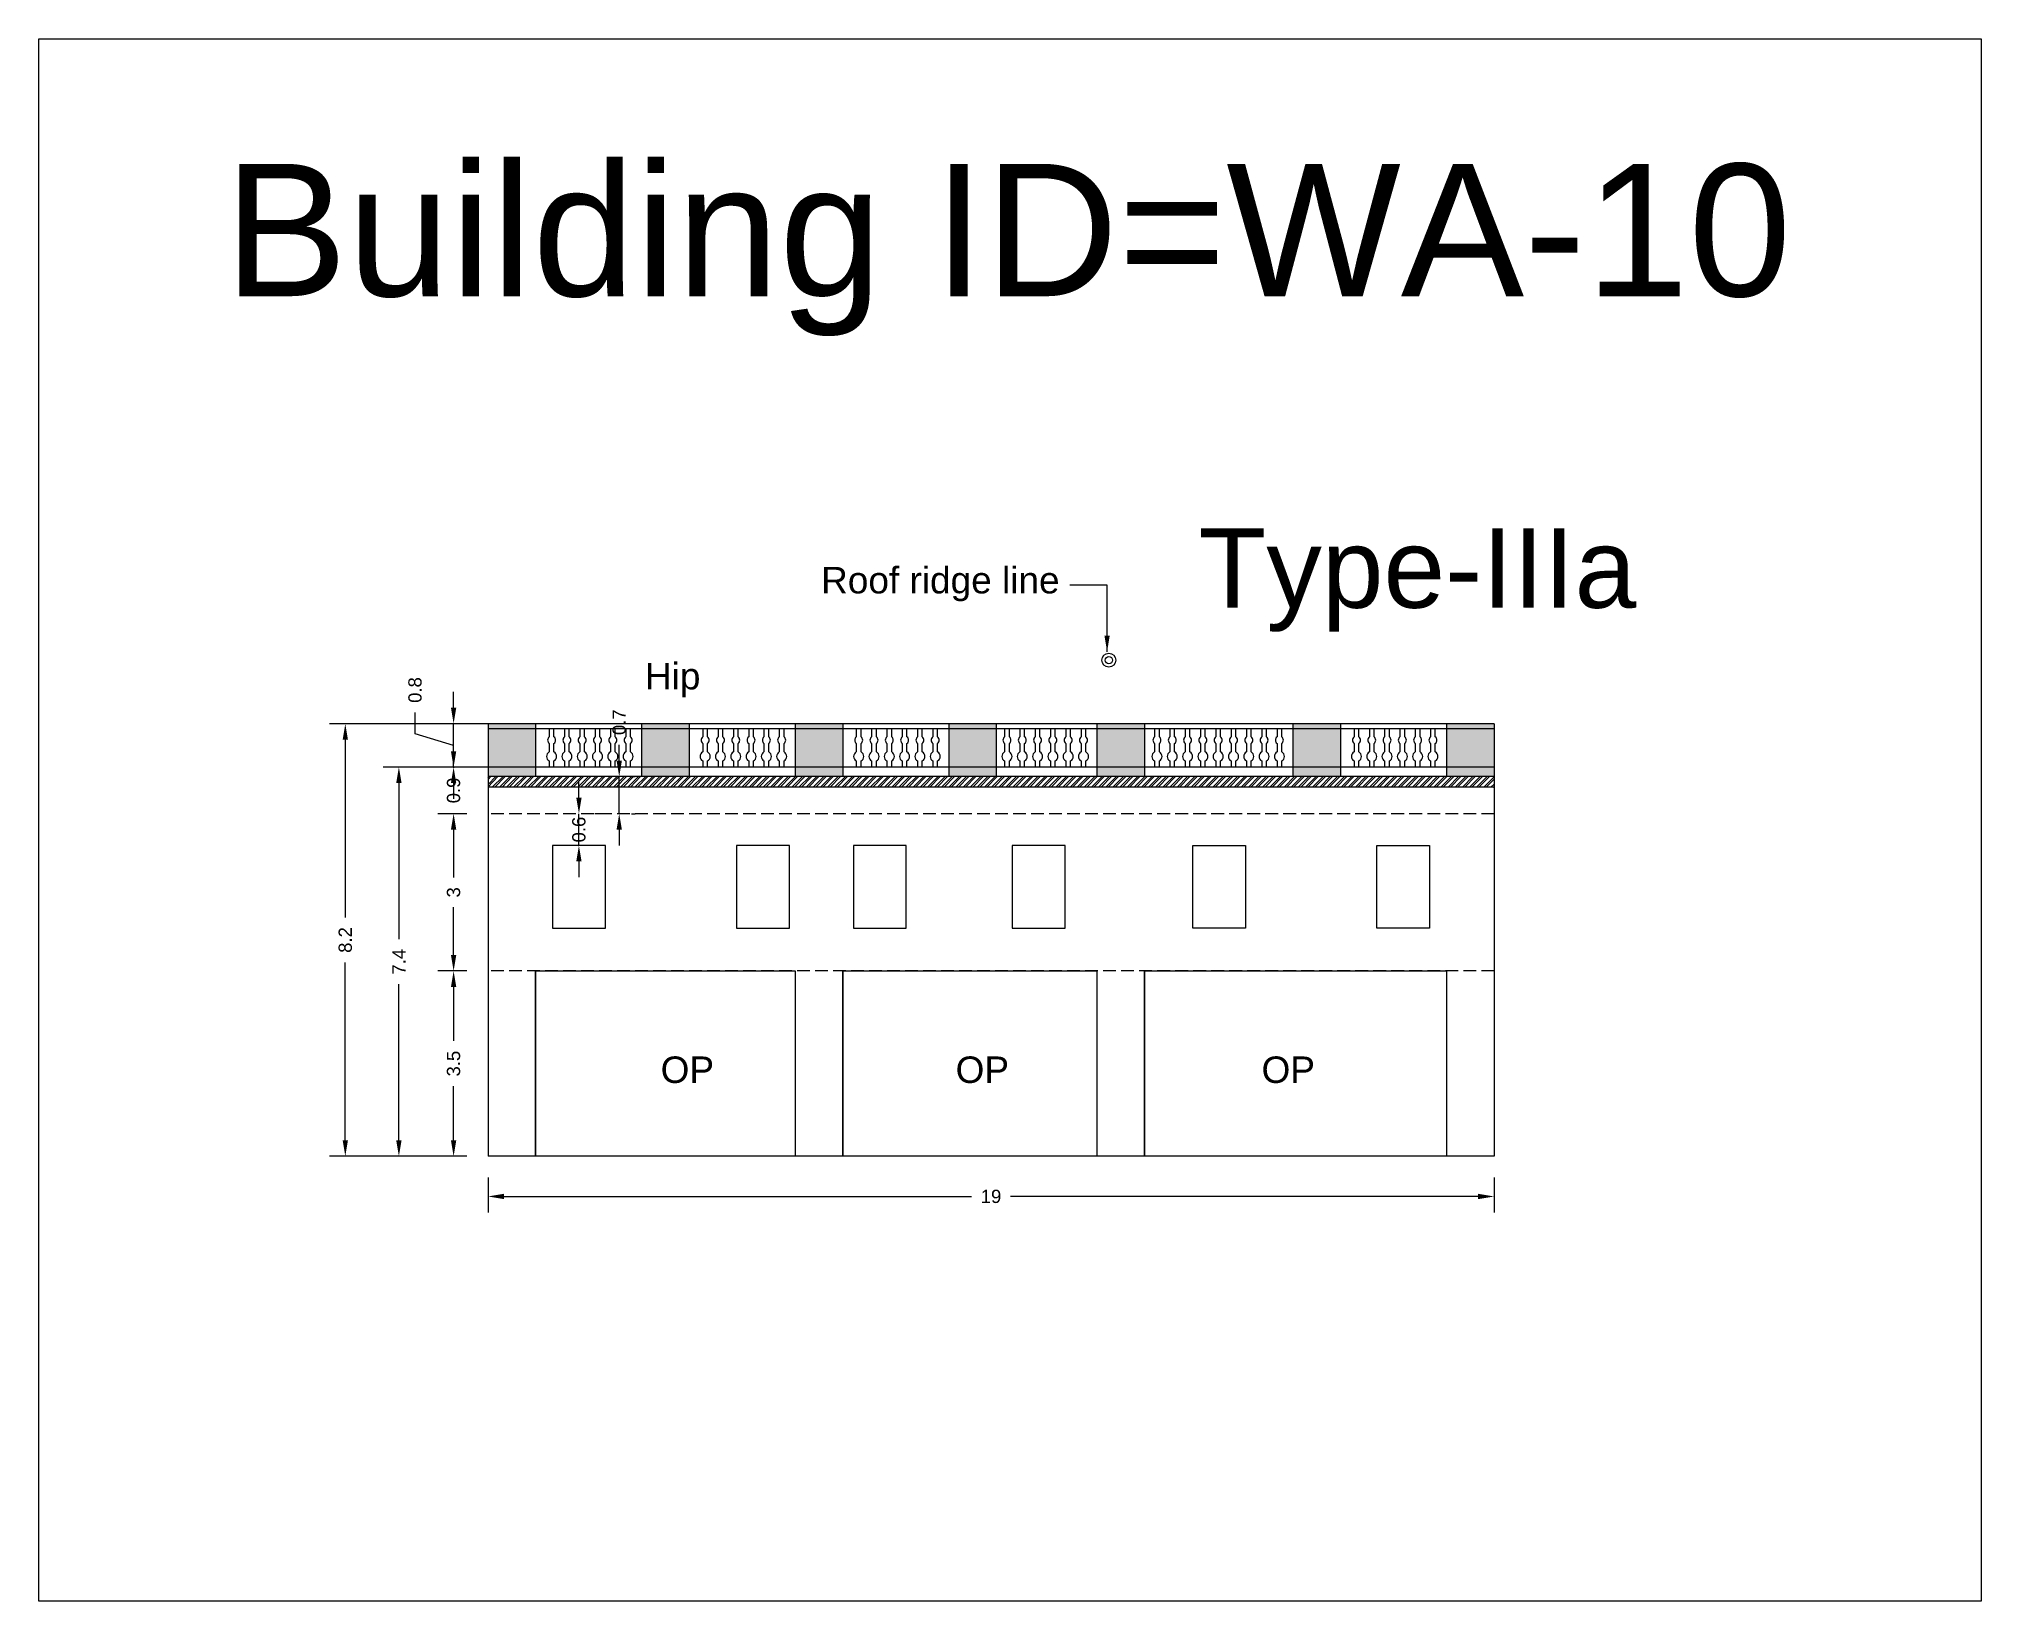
# Model space of a CAD drawing. Header units: metres. Extents: x 3416649 to 3417136, y -6712926 to -6712690.
# Drawn here: x 3417099.65 to 3417136.33, y -6712719.59 to -6712690.08 of the extents above; entities that cross this region are included whole.
import ezdxf

# ---------------------------------------------------------------- set-up
doc = ezdxf.new("R2010")
doc.units = ezdxf.units.M
doc.linetypes.add('ACAD_ISO02W100', pattern=[15, 12, -3])
doc.layers.add('Dotted', color=7, linetype='ACAD_ISO02W100', plot=False)
doc.styles.get("Standard").update_dxf_attribs({"font": 'arial.ttf'})
doc.dimstyles.new('ISO-25', dxfattribs={"dimtxt": 0.25, "dimasz": 0.3, "dimexe": 0.3, "dimexo": 0.4, "dimgap": 0.2, "dimtad": 0, "dimdec": 1, "dimdsep": 46, "dimtxsty": 'Standard', "dimcen": 2.5, "dimadec": 0, "dimazin": 0, "dimtfac": 1, "dimtdec": 1, "dimtmove": 0, "dimatfit": 3, "dimfxl": 1, "dimarcsym": 0})

msp = doc.modelspace()

# ---------------------------------------------------------------- texts
at = {"attachment_point": 1}
for s, heights, insert, char_height in [('Building ID=WA-10', [0.517], (3417103.151, -6712692.443), 2.5), ('Type-IIIa ', [0.517], (3417121.554, -6712699.328), 1.5), ('Roof ridge line', [0], (3417114.426, -6712700.056), 0.5), ('Hip', [0], (3417111.099, -6712701.868), 0.5), ('OP', [0], (3417111.395, -6712709.302), 0.5), ('OP', [0], (3417116.966, -6712709.302), 0.5), ('OP', [0], (3417122.744, -6712709.302), 0.5)]:
    msp.add_mtext_dynamic_manual_height_columns(s, width=67.86454, gutter_width=12.5, heights=heights, dxfattribs=dict(at, insert=insert, char_height=char_height))

# ---------------------------------------------------------------- blocks, each defined once
blk = doc.blocks.new('*D81')
at = {"color": 0, "lineweight": -2, "transparency": 16777216}
for p, q in [((3417109.852, -6712704.417), (3417109.852, -6712704.117)), ((3417109.852, -6712705.317), (3417109.852, -6712704.717)), ((3417110.252, -6712704.717), (3417110.152, -6712704.717)), ((3417110.252, -6712705.317), (3417110.152, -6712705.317)), ((3417109.852, -6712705.617), (3417109.852, -6712705.917))]:
    blk.add_line(p, q, dxfattribs=at)
at = {"color": 0, "transparency": 16777216}
for points in [[(3417109.802, -6712704.417), (3417109.902, -6712704.417), (3417109.852, -6712704.717)], [(3417109.802, -6712705.617), (3417109.902, -6712705.617), (3417109.852, -6712705.317)]]:
    blk.add_solid(points, dxfattribs=at)
at = {"layer": 'Defpoints', "color": 0, "transparency": 16777216}
for p in [(3417109.852, -6712704.717), (3417109.852, -6712704.717), (3417109.852, -6712705.317)]:
    blk.add_point(p, dxfattribs=at)
at = {"color": 0, "transparency": 16777216, "insert": (3417109.852, -6712705.017), "char_height": 0.25, "attachment_point": 5, "rotation": 90}
blk.add_mtext('0.6', dxfattribs=at)
blk = doc.blocks.new('*D82')
at = {"color": 0, "lineweight": -2, "transparency": 16777216}
for p, q in [((3417107.735, -6712707.687), (3417107.185, -6712707.687)), ((3417107.485, -6712707.987), (3417107.485, -6712709.008)), ((3417107.485, -6712710.887), (3417107.485, -6712709.865)), ((3417107.735, -6712711.187), (3417107.185, -6712711.187))]:
    blk.add_line(p, q, dxfattribs=at)
at = {"color": 0, "transparency": 16777216}
for points in [[(3417107.435, -6712707.987), (3417107.535, -6712707.987), (3417107.485, -6712707.687)], [(3417107.435, -6712710.887), (3417107.535, -6712710.887), (3417107.485, -6712711.187)]]:
    blk.add_solid(points, dxfattribs=at)
at = {"layer": 'Defpoints', "color": 0, "transparency": 16777216}
for p in [(3417107.485, -6712707.687), (3417108.135, -6712707.687), (3417108.135, -6712711.187)]:
    blk.add_point(p, dxfattribs=at)
at = {"color": 0, "transparency": 16777216, "insert": (3417107.485, -6712709.437), "char_height": 0.25, "attachment_point": 5, "rotation": 90}
blk.add_mtext('3.5', dxfattribs=at)
blk = doc.blocks.new('*D83')
at = {"color": 0, "lineweight": -2, "transparency": 16777216}
for p, q in [((3417107.735, -6712704.717), (3417107.185, -6712704.717)), ((3417107.485, -6712705.017), (3417107.485, -6712705.92)), ((3417107.485, -6712707.387), (3417107.485, -6712706.483)), ((3417107.735, -6712707.687), (3417107.185, -6712707.687))]:
    blk.add_line(p, q, dxfattribs=at)
at = {"color": 0, "transparency": 16777216}
for points in [[(3417107.435, -6712705.017), (3417107.535, -6712705.017), (3417107.485, -6712704.717)], [(3417107.435, -6712707.387), (3417107.535, -6712707.387), (3417107.485, -6712707.687)]]:
    blk.add_solid(points, dxfattribs=at)
at = {"layer": 'Defpoints', "color": 0, "transparency": 16777216}
for p in [(3417107.485, -6712704.717), (3417108.135, -6712704.717), (3417108.135, -6712707.687)]:
    blk.add_point(p, dxfattribs=at)
at = {"color": 0, "transparency": 16777216, "insert": (3417107.485, -6712706.202), "char_height": 0.25, "attachment_point": 5, "rotation": 90}
blk.add_mtext('3', dxfattribs=at)
blk = doc.blocks.new('*D84')
at = {"color": 0, "lineweight": -2, "transparency": 16777216}
for p, q in [((3417107.485, -6712703.537), (3417107.485, -6712703.237)), ((3417108.891, -6712703.837), (3417107.185, -6712703.837)), ((3417107.485, -6712703.837), (3417107.485, -6712703.849)), ((3417107.735, -6712704.717), (3417107.185, -6712704.717)), ((3417107.485, -6712704.717), (3417107.485, -6712704.704)), ((3417107.485, -6712705.017), (3417107.485, -6712705.317))]:
    blk.add_line(p, q, dxfattribs=at)
at = {"color": 0, "transparency": 16777216}
for points in [[(3417107.435, -6712703.537), (3417107.535, -6712703.537), (3417107.485, -6712703.837)], [(3417107.435, -6712705.017), (3417107.535, -6712705.017), (3417107.485, -6712704.717)]]:
    blk.add_solid(points, dxfattribs=at)
at = {"layer": 'Defpoints', "color": 0, "transparency": 16777216}
for p in [(3417107.485, -6712703.837), (3417109.291, -6712703.837), (3417108.135, -6712704.717)]:
    blk.add_point(p, dxfattribs=at)
at = {"color": 0, "transparency": 16777216, "insert": (3417107.485, -6712704.277), "char_height": 0.25, "attachment_point": 5, "rotation": 90}
blk.add_mtext('0.9', dxfattribs=at)
blk = doc.blocks.new('*D85')
at = {"color": 0, "lineweight": -2, "transparency": 16777216}
for p, q in [((3417107.485, -6712702.717), (3417107.485, -6712702.417)), ((3417106.757, -6712703.208), (3417106.757, -6712702.808)), ((3417108.635, -6712703.017), (3417107.185, -6712703.017)), ((3417107.485, -6712703.837), (3417107.485, -6712703.017)), ((3417107.485, -6712703.837), (3417107.485, -6712703.017)), ((3417107.485, -6712703.427), (3417106.757, -6712703.208)), ((3417108.891, -6712703.837), (3417107.185, -6712703.837)), ((3417107.485, -6712704.137), (3417107.485, -6712704.437))]:
    blk.add_line(p, q, dxfattribs=at)
at = {"color": 0, "transparency": 16777216}
for points in [[(3417107.435, -6712702.717), (3417107.535, -6712702.717), (3417107.485, -6712703.017)], [(3417107.435, -6712704.137), (3417107.535, -6712704.137), (3417107.485, -6712703.837)]]:
    blk.add_solid(points, dxfattribs=at)
at = {"layer": 'Defpoints', "color": 0, "transparency": 16777216}
for p in [(3417107.485, -6712703.017), (3417109.035, -6712703.017), (3417109.291, -6712703.837)]:
    blk.add_point(p, dxfattribs=at)
at = {"color": 0, "transparency": 16777216, "insert": (3417106.757, -6712702.381), "char_height": 0.25, "attachment_point": 5, "rotation": 90}
blk.add_mtext('0.8', dxfattribs=at)
blk = doc.blocks.new('*D86')
at = {"color": 0, "lineweight": -2, "transparency": 16777216}
for p, q in [((3417108.891, -6712703.837), (3417106.152, -6712703.837)), ((3417106.452, -6712704.137), (3417106.452, -6712707.086)), ((3417106.452, -6712710.887), (3417106.452, -6712707.938)), ((3417107.735, -6712711.187), (3417106.152, -6712711.187))]:
    blk.add_line(p, q, dxfattribs=at)
at = {"color": 0, "transparency": 16777216}
for points in [[(3417106.402, -6712704.137), (3417106.502, -6712704.137), (3417106.452, -6712703.837)], [(3417106.402, -6712710.887), (3417106.502, -6712710.887), (3417106.452, -6712711.187)]]:
    blk.add_solid(points, dxfattribs=at)
at = {"layer": 'Defpoints', "color": 0, "transparency": 16777216}
for p in [(3417106.452, -6712703.837), (3417109.291, -6712703.837), (3417108.135, -6712711.187)]:
    blk.add_point(p, dxfattribs=at)
at = {"color": 0, "transparency": 16777216, "insert": (3417106.452, -6712707.512), "char_height": 0.25, "attachment_point": 5, "rotation": 90}
blk.add_mtext('7.4', dxfattribs=at)
blk = doc.blocks.new('*D87')
at = {"color": 0, "lineweight": -2, "transparency": 16777216}
for p, q in [((3417108.635, -6712703.017), (3417105.14, -6712703.017)), ((3417105.44, -6712703.317), (3417105.44, -6712706.675)), ((3417105.44, -6712710.887), (3417105.44, -6712707.528)), ((3417107.735, -6712711.187), (3417105.14, -6712711.187))]:
    blk.add_line(p, q, dxfattribs=at)
at = {"color": 0, "transparency": 16777216}
for points in [[(3417105.39, -6712703.317), (3417105.49, -6712703.317), (3417105.44, -6712703.017)], [(3417105.39, -6712710.887), (3417105.49, -6712710.887), (3417105.44, -6712711.187)]]:
    blk.add_solid(points, dxfattribs=at)
at = {"layer": 'Defpoints', "color": 0, "transparency": 16777216}
for p in [(3417105.44, -6712703.017), (3417109.035, -6712703.017), (3417108.135, -6712711.187)]:
    blk.add_point(p, dxfattribs=at)
at = {"color": 0, "transparency": 16777216, "insert": (3417105.44, -6712707.102), "char_height": 0.25, "attachment_point": 5, "rotation": 90}
blk.add_mtext('8.2', dxfattribs=at)
blk = doc.blocks.new('*D88')
at = {"color": 0, "lineweight": -2, "transparency": 16777216}
for p, q in [((3417108.135, -6712711.587), (3417108.135, -6712712.246)), ((3417127.135, -6712711.587), (3417127.135, -6712712.246)), ((3417108.435, -6712711.946), (3417117.268, -6712711.946)), ((3417126.835, -6712711.946), (3417118.003, -6712711.946))]:
    blk.add_line(p, q, dxfattribs=at)
at = {"color": 0, "transparency": 16777216}
for points in [[(3417108.435, -6712711.896), (3417108.435, -6712711.996), (3417108.135, -6712711.946)], [(3417126.835, -6712711.896), (3417126.835, -6712711.996), (3417127.135, -6712711.946)]]:
    blk.add_solid(points, dxfattribs=at)
at = {"layer": 'Defpoints', "color": 0, "transparency": 16777216}
for p in [(3417108.135, -6712711.187), (3417127.135, -6712711.187), (3417127.135, -6712711.946)]:
    blk.add_point(p, dxfattribs=at)
at = {"color": 0, "transparency": 16777216, "insert": (3417117.635, -6712711.946), "char_height": 0.25, "attachment_point": 5}
blk.add_mtext('19', dxfattribs=at)
blk = doc.blocks.new('*D89')
at = {"color": 0, "lineweight": -2, "transparency": 16777216}
for p, q in [((3417110.613, -6712703.717), (3417110.613, -6712703.417)), ((3417110.613, -6712704.717), (3417110.613, -6712704.017)), ((3417110.845, -6712704.017), (3417110.913, -6712704.017)), ((3417110.845, -6712704.717), (3417110.913, -6712704.717)), ((3417110.613, -6712705.017), (3417110.613, -6712705.317))]:
    blk.add_line(p, q, dxfattribs=at)
at = {"color": 0, "transparency": 16777216}
for points in [[(3417110.563, -6712703.717), (3417110.663, -6712703.717), (3417110.613, -6712704.017)], [(3417110.563, -6712705.017), (3417110.663, -6712705.017), (3417110.613, -6712704.717)]]:
    blk.add_solid(points, dxfattribs=at)
at = {"layer": 'Defpoints', "color": 0, "transparency": 16777216}
for p in [(3417110.445, -6712704.017), (3417110.613, -6712704.017), (3417110.445, -6712704.717)]:
    blk.add_point(p, dxfattribs=at)
at = {"color": 0, "transparency": 16777216, "insert": (3417110.613, -6712702.989), "char_height": 0.25, "attachment_point": 5, "rotation": 90}
blk.add_mtext('0.7', dxfattribs=at)

# ---------------------------------------------------------------- dimensions: what is measured, and where the dimension line sits
for base, p1, p2, picture, middle in [((3417107.485, -6712703.017), (3417109.291, -6712703.837), (3417109.035, -6712703.017), '*D85', (3417106.757, -6712702.608)), ((3417107.485, -6712703.837), (3417108.135, -6712704.717), (3417109.291, -6712703.837), '*D84', (3417107.485, -6712704.277)), ((3417107.485, -6712704.717), (3417108.135, -6712707.687), (3417108.135, -6712704.717), '*D83', (3417107.485, -6712706.202))]:
    dim = msp.add_linear_dim(base=base, p1=p1, p2=p2, angle=90, dimstyle='ISO-25', override={"dimtmove": 1})
    dim.commit()
    dim.dimension.update_dxf_attribs({"geometry": picture, "text_midpoint": middle})
for base, p1, p2, picture, middle in [((3417105.44, -6712703.017), (3417108.135, -6712711.187), (3417109.035, -6712703.017), '*D87', (3417105.44, -6712707.102)), ((3417110.613, -6712704.017), (3417110.445, -6712704.717), (3417110.445, -6712704.017), '*D89', (3417110.613, -6712702.989)), ((3417106.45238676, -6712703.836630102), (3417108.135382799, -6712711.186630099), (3417109.290869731, -6712703.836630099), '*D86', (3417106.452386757, -6712707.511630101)), ((3417107.485, -6712707.687), (3417108.135, -6712711.187), (3417108.135, -6712707.687), '*D82', (3417107.485, -6712709.437))]:
    dim = msp.add_linear_dim(base=base, p1=p1, p2=p2, angle=90, dimstyle='ISO-25')
    dim.commit()
    dim.dimension.update_dxf_attribs({"geometry": picture, "text_midpoint": middle})
dim = msp.add_linear_dim(base=(3417109.852, -6712704.717), p1=(3417109.852, -6712705.317), p2=(3417109.852, -6712704.717), angle=90, dimstyle='ISO-25')
dim.commit()
dim.dimension.update_dxf_attribs({"geometry": '*D81', "text_midpoint": (3417109.852, -6712705.017), "dimtype": 160})
dim = msp.add_linear_dim(base=(3417127.135, -6712711.946), p1=(3417108.135, -6712711.187), p2=(3417127.135, -6712711.187), dimstyle='ISO-25')
dim.commit()
dim.dimension.update_dxf_attribs({"geometry": '*D88', "text_midpoint": (3417117.635, -6712711.946)})

# ---------------------------------------------------------------- hatches: boundary and pattern name
h = msp.add_hatch(color=256)
h.dxf.hatch_style = 1
h.paths.add_polyline_path([(3417108.135, -6712703.017), (3417108.135, -6712704.017), (3417109.035, -6712704.017), (3417109.035, -6712703.017)])
h.paths.add_polyline_path([(3417111.935, -6712703.017), (3417111.035, -6712703.017), (3417111.035, -6712704.017), (3417111.935, -6712704.017)])
h.paths.add_polyline_path([(3417114.835, -6712704.017), (3417114.835, -6712703.017), (3417113.935, -6712703.017), (3417113.935, -6712704.017)])
h.paths.add_polyline_path([(3417116.835, -6712704.017), (3417117.735, -6712704.017), (3417117.735, -6712703.017), (3417116.835, -6712703.017)])
h.paths.add_polyline_path([(3417119.635, -6712704.017), (3417120.535, -6712704.017), (3417120.535, -6712703.017), (3417119.635, -6712703.017)])
h.paths.add_polyline_path([(3417123.335, -6712704.017), (3417124.235, -6712704.017), (3417124.235, -6712703.017), (3417123.335, -6712703.017)])
h.paths.add_polyline_path([(3417127.135, -6712703.017), (3417126.235, -6712703.017), (3417126.235, -6712704.017), (3417127.135, -6712704.017)])
h = msp.add_hatch()
h.set_pattern_fill('ANSI32', color=256, scale=0.01)
h.set_pattern_definition([(45, (-112.7334, 0), (-0.067351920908, 0.067351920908), []), (45, (-112.6885, 0), (-0.067351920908, 0.067351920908), [])])
h.paths.add_polyline_path([(3417108.135, -6712704.017), (3417108.135, -6712704.217), (3417127.135, -6712704.217), (3417127.135, -6712704.017)])

# ---------------------------------------------------------------- linework, layer by layer
for points in [[(3417099.652, -6712690.082), (3417136.334, -6712690.082), (3417136.334, -6712719.589), (3417099.652, -6712719.589)], [(3417109.352, -6712706.877), (3417110.352, -6712706.877), (3417110.352, -6712705.317), (3417109.352, -6712705.317)], [(3417112.827, -6712706.877), (3417113.827, -6712706.877), (3417113.827, -6712705.317), (3417112.827, -6712705.317)], [(3417115.035, -6712706.877), (3417116.035, -6712706.877), (3417116.035, -6712705.317), (3417115.035, -6712705.317)], [(3417118.035, -6712706.877), (3417119.035, -6712706.877), (3417119.035, -6712705.317), (3417118.035, -6712705.317)], [(3417122.444, -6712706.877), (3417121.444, -6712706.877), (3417121.444, -6712705.317), (3417122.444, -6712705.317)], [(3417125.919, -6712706.877), (3417124.919, -6712706.877), (3417124.919, -6712705.317), (3417125.919, -6712705.317)], [(3417109.035, -6712707.687), (3417113.935, -6712707.687), (3417113.935, -6712711.187), (3417109.035, -6712711.187)], [(3417114.835, -6712707.687), (3417119.635, -6712707.687), (3417119.635, -6712711.187), (3417114.835, -6712711.187)], [(3417120.535, -6712707.687), (3417126.235, -6712707.687), (3417126.235, -6712711.187), (3417120.535, -6712711.187)]]:
    msp.add_lwpolyline(points, close=True)
for points in [[(3417127.135, -6712703.017), (3417108.135, -6712703.017)], [(3417108.135, -6712703.017), (3417108.135, -6712711.187)], [(3417109.035, -6712703.017), (3417109.035, -6712704.017)], [(3417111.035, -6712703.017), (3417111.035, -6712704.017)], [(3417111.935, -6712703.017), (3417111.935, -6712704.017)], [(3417113.935, -6712703.017), (3417113.935, -6712704.017)], [(3417114.835, -6712703.017), (3417114.835, -6712704.017)], [(3417116.835, -6712703.017), (3417116.835, -6712704.017)], [(3417117.735, -6712703.017), (3417117.735, -6712704.017)], [(3417119.635, -6712703.017), (3417119.635, -6712704.017)], [(3417120.535, -6712703.017), (3417120.535, -6712704.017)], [(3417123.335, -6712703.017), (3417123.335, -6712704.017)], [(3417124.235, -6712703.017), (3417124.235, -6712704.017)], [(3417126.235, -6712703.017), (3417126.235, -6712704.017)], [(3417127.135, -6712703.017), (3417127.135, -6712711.187)], [(3417127.135, -6712703.117), (3417108.135, -6712703.117)], [(3417127.135, -6712703.837), (3417108.135, -6712703.837)], [(3417127.135, -6712704.017), (3417108.135, -6712704.017)], [(3417127.135, -6712704.217), (3417108.135, -6712704.217)], [(3417109.035, -6712707.687), (3417109.035, -6712711.187)], [(3417113.935, -6712707.687), (3417113.935, -6712711.187)], [(3417114.835, -6712707.687), (3417114.835, -6712711.187)], [(3417119.635, -6712707.687), (3417119.635, -6712711.187)], [(3417120.535, -6712707.687), (3417120.535, -6712711.187)], [(3417126.235, -6712707.687), (3417126.235, -6712711.187)], [(3417127.135, -6712711.187), (3417108.135, -6712711.187)]]:
    msp.add_lwpolyline(points)
for points in [[(3417109.291, -6712703.117), (3417109.291, -6712703.267, 0.504557), (3417109.291, -6712703.389), (3417109.291, -6712703.551, 0.59952), (3417109.291, -6712703.719), (3417109.291, -6712703.837)], [(3417109.381, -6712703.837), (3417109.381, -6712703.719, 0.59952), (3417109.381, -6712703.551), (3417109.381, -6712703.389, 0.504557), (3417109.381, -6712703.267), (3417109.381, -6712703.117)], [(3417109.58, -6712703.117), (3417109.58, -6712703.267, 0.504557), (3417109.58, -6712703.389), (3417109.58, -6712703.551, 0.59952), (3417109.58, -6712703.719), (3417109.58, -6712703.837)], [(3417109.67, -6712703.837), (3417109.67, -6712703.719, 0.59952), (3417109.67, -6712703.551), (3417109.67, -6712703.389, 0.504557), (3417109.67, -6712703.267), (3417109.67, -6712703.117)], [(3417109.869, -6712703.117), (3417109.869, -6712703.267, 0.504557), (3417109.869, -6712703.389), (3417109.869, -6712703.551, 0.59952), (3417109.869, -6712703.719), (3417109.869, -6712703.837)], [(3417109.959, -6712703.837), (3417109.959, -6712703.719, 0.59952), (3417109.959, -6712703.551), (3417109.959, -6712703.389, 0.504557), (3417109.959, -6712703.267), (3417109.959, -6712703.117)], [(3417110.158, -6712703.117), (3417110.158, -6712703.267, 0.504557), (3417110.158, -6712703.389), (3417110.158, -6712703.551, 0.59952), (3417110.158, -6712703.719), (3417110.158, -6712703.837)], [(3417110.248, -6712703.837), (3417110.248, -6712703.719, 0.59952), (3417110.248, -6712703.551), (3417110.248, -6712703.389, 0.504557), (3417110.248, -6712703.267), (3417110.248, -6712703.117)], [(3417110.447, -6712703.117), (3417110.447, -6712703.267, 0.504557), (3417110.447, -6712703.389), (3417110.447, -6712703.551, 0.59952), (3417110.447, -6712703.719), (3417110.447, -6712703.837)], [(3417110.537, -6712703.837), (3417110.537, -6712703.719, 0.59952), (3417110.537, -6712703.551), (3417110.537, -6712703.389, 0.504557), (3417110.537, -6712703.267), (3417110.537, -6712703.117)], [(3417110.736, -6712703.117), (3417110.736, -6712703.267, 0.504557), (3417110.736, -6712703.389), (3417110.736, -6712703.551, 0.59952), (3417110.736, -6712703.719), (3417110.736, -6712703.837)], [(3417110.826, -6712703.837), (3417110.826, -6712703.719, 0.59952), (3417110.826, -6712703.551), (3417110.826, -6712703.389, 0.504557), (3417110.826, -6712703.267), (3417110.826, -6712703.117)], [(3417112.191, -6712703.117), (3417112.191, -6712703.267, 0.504557), (3417112.191, -6712703.389), (3417112.191, -6712703.551, 0.59952), (3417112.191, -6712703.719), (3417112.191, -6712703.837)], [(3417112.281, -6712703.837), (3417112.281, -6712703.719, 0.59952), (3417112.281, -6712703.551), (3417112.281, -6712703.389, 0.504557), (3417112.281, -6712703.267), (3417112.281, -6712703.117)], [(3417112.48, -6712703.117), (3417112.48, -6712703.267, 0.504557), (3417112.48, -6712703.389), (3417112.48, -6712703.551, 0.59952), (3417112.48, -6712703.719), (3417112.48, -6712703.837)], [(3417112.57, -6712703.837), (3417112.57, -6712703.719, 0.59952), (3417112.57, -6712703.551), (3417112.57, -6712703.389, 0.504557), (3417112.57, -6712703.267), (3417112.57, -6712703.117)], [(3417112.769, -6712703.117), (3417112.769, -6712703.267, 0.504557), (3417112.769, -6712703.389), (3417112.769, -6712703.551, 0.59952), (3417112.769, -6712703.719), (3417112.769, -6712703.837)], [(3417112.859, -6712703.837), (3417112.859, -6712703.719, 0.59952), (3417112.859, -6712703.551), (3417112.859, -6712703.389, 0.504557), (3417112.859, -6712703.267), (3417112.859, -6712703.117)], [(3417113.058, -6712703.117), (3417113.058, -6712703.267, 0.504557), (3417113.058, -6712703.389), (3417113.058, -6712703.551, 0.59952), (3417113.058, -6712703.719), (3417113.058, -6712703.837)], [(3417113.148, -6712703.837), (3417113.148, -6712703.719, 0.59952), (3417113.148, -6712703.551), (3417113.148, -6712703.389, 0.504557), (3417113.148, -6712703.267), (3417113.148, -6712703.117)], [(3417113.347, -6712703.117), (3417113.347, -6712703.267, 0.504557), (3417113.347, -6712703.389), (3417113.347, -6712703.551, 0.59952), (3417113.347, -6712703.719), (3417113.347, -6712703.837)], [(3417113.437, -6712703.837), (3417113.437, -6712703.719, 0.59952), (3417113.437, -6712703.551), (3417113.437, -6712703.389, 0.504557), (3417113.437, -6712703.267), (3417113.437, -6712703.117)], [(3417113.636, -6712703.117), (3417113.636, -6712703.267, 0.504557), (3417113.636, -6712703.389), (3417113.636, -6712703.551, 0.59952), (3417113.636, -6712703.719), (3417113.636, -6712703.837)], [(3417113.726, -6712703.837), (3417113.726, -6712703.719, 0.59952), (3417113.726, -6712703.551), (3417113.726, -6712703.389, 0.504557), (3417113.726, -6712703.267), (3417113.726, -6712703.117)], [(3417115.091, -6712703.117), (3417115.091, -6712703.267, 0.504557), (3417115.091, -6712703.389), (3417115.091, -6712703.551, 0.59952), (3417115.091, -6712703.719), (3417115.091, -6712703.837)], [(3417115.181, -6712703.837), (3417115.181, -6712703.719, 0.59952), (3417115.181, -6712703.551), (3417115.181, -6712703.389, 0.504557), (3417115.181, -6712703.267), (3417115.181, -6712703.117)], [(3417115.38, -6712703.117), (3417115.38, -6712703.267, 0.504557), (3417115.38, -6712703.389), (3417115.38, -6712703.551, 0.59952), (3417115.38, -6712703.719), (3417115.38, -6712703.837)], [(3417115.47, -6712703.837), (3417115.47, -6712703.719, 0.59952), (3417115.47, -6712703.551), (3417115.47, -6712703.389, 0.504557), (3417115.47, -6712703.267), (3417115.47, -6712703.117)], [(3417115.669, -6712703.117), (3417115.669, -6712703.267, 0.504557), (3417115.669, -6712703.389), (3417115.669, -6712703.551, 0.59952), (3417115.669, -6712703.719), (3417115.669, -6712703.837)], [(3417115.759, -6712703.837), (3417115.759, -6712703.719, 0.59952), (3417115.759, -6712703.551), (3417115.759, -6712703.389, 0.504557), (3417115.759, -6712703.267), (3417115.759, -6712703.117)], [(3417115.958, -6712703.117), (3417115.958, -6712703.267, 0.504557), (3417115.958, -6712703.389), (3417115.958, -6712703.551, 0.59952), (3417115.958, -6712703.719), (3417115.958, -6712703.837)], [(3417116.048, -6712703.837), (3417116.048, -6712703.719, 0.59952), (3417116.048, -6712703.551), (3417116.048, -6712703.389, 0.504557), (3417116.048, -6712703.267), (3417116.048, -6712703.117)], [(3417116.247, -6712703.117), (3417116.247, -6712703.267, 0.504557), (3417116.247, -6712703.389), (3417116.247, -6712703.551, 0.59952), (3417116.247, -6712703.719), (3417116.247, -6712703.837)], [(3417116.337, -6712703.837), (3417116.337, -6712703.719, 0.59952), (3417116.337, -6712703.551), (3417116.337, -6712703.389, 0.504557), (3417116.337, -6712703.267), (3417116.337, -6712703.117)], [(3417116.536, -6712703.117), (3417116.536, -6712703.267, 0.504557), (3417116.536, -6712703.389), (3417116.536, -6712703.551, 0.59952), (3417116.536, -6712703.719), (3417116.536, -6712703.837)], [(3417116.626, -6712703.837), (3417116.626, -6712703.719, 0.59952), (3417116.626, -6712703.551), (3417116.626, -6712703.389, 0.504557), (3417116.626, -6712703.267), (3417116.626, -6712703.117)], [(3417117.891, -6712703.117), (3417117.891, -6712703.267, 0.504557), (3417117.891, -6712703.389), (3417117.891, -6712703.551, 0.59952), (3417117.891, -6712703.719), (3417117.891, -6712703.837)], [(3417117.981, -6712703.837), (3417117.981, -6712703.719, 0.59952), (3417117.981, -6712703.551), (3417117.981, -6712703.389, 0.504557), (3417117.981, -6712703.267), (3417117.981, -6712703.117)], [(3417118.18, -6712703.117), (3417118.18, -6712703.267, 0.504557), (3417118.18, -6712703.389), (3417118.18, -6712703.551, 0.59952), (3417118.18, -6712703.719), (3417118.18, -6712703.837)], [(3417118.27, -6712703.837), (3417118.27, -6712703.719, 0.59952), (3417118.27, -6712703.551), (3417118.27, -6712703.389, 0.504557), (3417118.27, -6712703.267), (3417118.27, -6712703.117)], [(3417118.469, -6712703.117), (3417118.469, -6712703.267, 0.504557), (3417118.469, -6712703.389), (3417118.469, -6712703.551, 0.59952), (3417118.469, -6712703.719), (3417118.469, -6712703.837)], [(3417118.559, -6712703.837), (3417118.559, -6712703.719, 0.59952), (3417118.559, -6712703.551), (3417118.559, -6712703.389, 0.504557), (3417118.559, -6712703.267), (3417118.559, -6712703.117)], [(3417118.758, -6712703.117), (3417118.758, -6712703.267, 0.504557), (3417118.758, -6712703.389), (3417118.758, -6712703.551, 0.59952), (3417118.758, -6712703.719), (3417118.758, -6712703.837)], [(3417118.848, -6712703.837), (3417118.848, -6712703.719, 0.59952), (3417118.848, -6712703.551), (3417118.848, -6712703.389, 0.504557), (3417118.848, -6712703.267), (3417118.848, -6712703.117)], [(3417119.047, -6712703.117), (3417119.047, -6712703.267, 0.504557), (3417119.047, -6712703.389), (3417119.047, -6712703.551, 0.59952), (3417119.047, -6712703.719), (3417119.047, -6712703.837)], [(3417119.137, -6712703.837), (3417119.137, -6712703.719, 0.59952), (3417119.137, -6712703.551), (3417119.137, -6712703.389, 0.504557), (3417119.137, -6712703.267), (3417119.137, -6712703.117)], [(3417119.336, -6712703.117), (3417119.336, -6712703.267, 0.504557), (3417119.336, -6712703.389), (3417119.336, -6712703.551, 0.59952), (3417119.336, -6712703.719), (3417119.336, -6712703.837)], [(3417119.426, -6712703.837), (3417119.426, -6712703.719, 0.59952), (3417119.426, -6712703.551), (3417119.426, -6712703.389, 0.504557), (3417119.426, -6712703.267), (3417119.426, -6712703.117)], [(3417120.724, -6712703.117), (3417120.724, -6712703.267, 0.504557), (3417120.724, -6712703.389), (3417120.724, -6712703.551, 0.59952), (3417120.724, -6712703.719), (3417120.724, -6712703.837)], [(3417120.814, -6712703.837), (3417120.814, -6712703.719, 0.59952), (3417120.814, -6712703.551), (3417120.814, -6712703.389, 0.504557), (3417120.814, -6712703.267), (3417120.814, -6712703.117)], [(3417121.013, -6712703.117), (3417121.013, -6712703.267, 0.504557), (3417121.013, -6712703.389), (3417121.013, -6712703.551, 0.59952), (3417121.013, -6712703.719), (3417121.013, -6712703.837)], [(3417121.103, -6712703.837), (3417121.103, -6712703.719, 0.59952), (3417121.103, -6712703.551), (3417121.103, -6712703.389, 0.504557), (3417121.103, -6712703.267), (3417121.103, -6712703.117)], [(3417121.302, -6712703.117), (3417121.302, -6712703.267, 0.504557), (3417121.302, -6712703.389), (3417121.302, -6712703.551, 0.59952), (3417121.302, -6712703.719), (3417121.302, -6712703.837)], [(3417121.392, -6712703.837), (3417121.392, -6712703.719, 0.59952), (3417121.392, -6712703.551), (3417121.392, -6712703.389, 0.504557), (3417121.392, -6712703.267), (3417121.392, -6712703.117)], [(3417121.591, -6712703.117), (3417121.591, -6712703.267, 0.504557), (3417121.591, -6712703.389), (3417121.591, -6712703.551, 0.59952), (3417121.591, -6712703.719), (3417121.591, -6712703.837)], [(3417121.681, -6712703.837), (3417121.681, -6712703.719, 0.59952), (3417121.681, -6712703.551), (3417121.681, -6712703.389, 0.504557), (3417121.681, -6712703.267), (3417121.681, -6712703.117)], [(3417121.88, -6712703.117), (3417121.88, -6712703.267, 0.504557), (3417121.88, -6712703.389), (3417121.88, -6712703.551, 0.59952), (3417121.88, -6712703.719), (3417121.88, -6712703.837)], [(3417121.97, -6712703.837), (3417121.97, -6712703.719, 0.59952), (3417121.97, -6712703.551), (3417121.97, -6712703.389, 0.504557), (3417121.97, -6712703.267), (3417121.97, -6712703.117)], [(3417122.169, -6712703.117), (3417122.169, -6712703.267, 0.504557), (3417122.169, -6712703.389), (3417122.169, -6712703.551, 0.59952), (3417122.169, -6712703.719), (3417122.169, -6712703.837)], [(3417122.259, -6712703.837), (3417122.259, -6712703.719, 0.59952), (3417122.259, -6712703.551), (3417122.259, -6712703.389, 0.504557), (3417122.259, -6712703.267), (3417122.259, -6712703.117)], [(3417122.458, -6712703.117), (3417122.458, -6712703.267, 0.504557), (3417122.458, -6712703.389), (3417122.458, -6712703.551, 0.59952), (3417122.458, -6712703.719), (3417122.458, -6712703.837)], [(3417122.548, -6712703.837), (3417122.548, -6712703.719, 0.59952), (3417122.548, -6712703.551), (3417122.548, -6712703.389, 0.504557), (3417122.548, -6712703.267), (3417122.548, -6712703.117)], [(3417122.747, -6712703.117), (3417122.747, -6712703.267, 0.504557), (3417122.747, -6712703.389), (3417122.747, -6712703.551, 0.59952), (3417122.747, -6712703.719), (3417122.747, -6712703.837)], [(3417122.837, -6712703.837), (3417122.837, -6712703.719, 0.59952), (3417122.837, -6712703.551), (3417122.837, -6712703.389, 0.504557), (3417122.837, -6712703.267), (3417122.837, -6712703.117)], [(3417123.036, -6712703.117), (3417123.036, -6712703.267, 0.504557), (3417123.036, -6712703.389), (3417123.036, -6712703.551, 0.59952), (3417123.036, -6712703.719), (3417123.036, -6712703.837)], [(3417123.126, -6712703.837), (3417123.126, -6712703.719, 0.59952), (3417123.126, -6712703.551), (3417123.126, -6712703.389, 0.504557), (3417123.126, -6712703.267), (3417123.126, -6712703.117)], [(3417124.491, -6712703.117), (3417124.491, -6712703.267, 0.504557), (3417124.491, -6712703.389), (3417124.491, -6712703.551, 0.59952), (3417124.491, -6712703.719), (3417124.491, -6712703.837)], [(3417124.581, -6712703.837), (3417124.581, -6712703.719, 0.59952), (3417124.581, -6712703.551), (3417124.581, -6712703.389, 0.504557), (3417124.581, -6712703.267), (3417124.581, -6712703.117)], [(3417124.78, -6712703.117), (3417124.78, -6712703.267, 0.504557), (3417124.78, -6712703.389), (3417124.78, -6712703.551, 0.59952), (3417124.78, -6712703.719), (3417124.78, -6712703.837)], [(3417124.87, -6712703.837), (3417124.87, -6712703.719, 0.59952), (3417124.87, -6712703.551), (3417124.87, -6712703.389, 0.504557), (3417124.87, -6712703.267), (3417124.87, -6712703.117)], [(3417125.069, -6712703.117), (3417125.069, -6712703.267, 0.504557), (3417125.069, -6712703.389), (3417125.069, -6712703.551, 0.59952), (3417125.069, -6712703.719), (3417125.069, -6712703.837)], [(3417125.159, -6712703.837), (3417125.159, -6712703.719, 0.59952), (3417125.159, -6712703.551), (3417125.159, -6712703.389, 0.504557), (3417125.159, -6712703.267), (3417125.159, -6712703.117)], [(3417125.358, -6712703.117), (3417125.358, -6712703.267, 0.504557), (3417125.358, -6712703.389), (3417125.358, -6712703.551, 0.59952), (3417125.358, -6712703.719), (3417125.358, -6712703.837)], [(3417125.448, -6712703.837), (3417125.448, -6712703.719, 0.59952), (3417125.448, -6712703.551), (3417125.448, -6712703.389, 0.504557), (3417125.448, -6712703.267), (3417125.448, -6712703.117)], [(3417125.647, -6712703.117), (3417125.647, -6712703.267, 0.504557), (3417125.647, -6712703.389), (3417125.647, -6712703.551, 0.59952), (3417125.647, -6712703.719), (3417125.647, -6712703.837)], [(3417125.737, -6712703.837), (3417125.737, -6712703.719, 0.59952), (3417125.737, -6712703.551), (3417125.737, -6712703.389, 0.504557), (3417125.737, -6712703.267), (3417125.737, -6712703.117)], [(3417125.936, -6712703.117), (3417125.936, -6712703.267, 0.504557), (3417125.936, -6712703.389), (3417125.936, -6712703.551, 0.59952), (3417125.936, -6712703.719), (3417125.936, -6712703.837)], [(3417126.026, -6712703.837), (3417126.026, -6712703.719, 0.59952), (3417126.026, -6712703.551), (3417126.026, -6712703.389, 0.504557), (3417126.026, -6712703.267), (3417126.026, -6712703.117)]]:
    msp.add_lwpolyline(points, format="xyb")
for radius in [0.131, 0.067]:
    msp.add_circle((3417119.86, -6712701.817), radius)
at = {"layer": 'Dotted', "ltscale": 0.02}
for points in [[(3417127.135, -6712704.717), (3417108.135, -6712704.717)], [(3417127.135, -6712707.687), (3417108.135, -6712707.687)]]:
    msp.add_lwpolyline(points, dxfattribs=at)

msp.set_redraw_order([(e.dxf.handle, doc.entitydb.next_handle()) for e in msp.query("TEXT MTEXT ATTDEF DIMENSION ARC_DIMENSION")])  # texts and dimensions are drawn at this point

# ---------------------------------------------------------------- leaders
at = {"layer": 'Dotted'}
msp.add_leader([(3417119.827, -6712701.657), (3417119.827, -6712700.399), (3417119.123, -6712700.399)], dimstyle='ISO-25', override={"dimgap": 0.625, "dimtad": 0}, dxfattribs=at)

doc.saveas('drawing.dxf')
